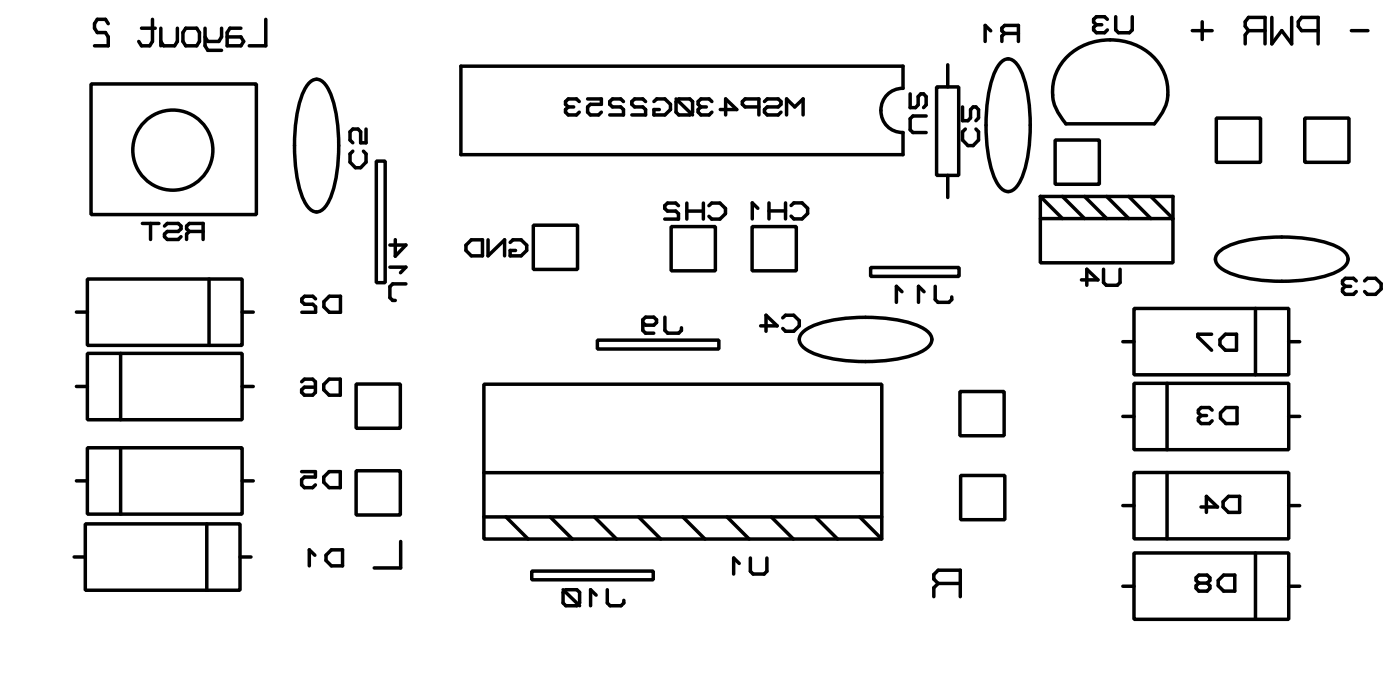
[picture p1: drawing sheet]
<svg xmlns="http://www.w3.org/2000/svg" width="80mm" height="39mm" viewBox="0 0 80 39" stroke-linecap="round" stroke-linejoin="round" font-family="sans-serif">
<g fill="none" stroke="#000" stroke-width=".2">
<path d="M4.4 17.9h.6M5 16h8.9v3.8h-8.9zM5.2 4.8h9.5v7.5h-9.5zM6.2 1.4l-.1-.3h-.5l-.2 .3v.2l.2 .3h.5l.1 .2v.5h-.8M8.1 1.6h.8M8.2 12.8h.9M8.6 12.8v.9M8.8 1.1v1.3l-.2 .2h-.5l-.1-.2M9.2 1.6v1M9.4 13l.2-.2h.6l.2 .2v.1l-.2 .2h-.6l-.2 .1v.2l.2 .1h.6l.2-.1M10.2 1.6v.8l-.2 .2h-.6l-.2-.2M10.7 1.6h.6l.2 .3v.5l-.2 .2h-.6l-.2-.2v-.5z"/>
<path d="M10.9 13.3l-.2-.2v-.1l.2-.2h.8v.9M10.9 13.3l-.2 .1v.3M10.9 13.3h.8M11.8 1.6v1l.1 .3h.8M12 16v3.8M12.7 1.6v.5l-.1 .3h-.7l-.1-.3M13.8 1.6h-.6l-.2 .3v.7h.8l.2-.2-.2-.3h-.8M13.9 17.9h.6M15.3 1.1v1.5h-1M17.9 4.6l.3-.1a1.58 1.58 0 0 1 1 1.5 8.9 8.9 0 0 1-.4 5.8l-.3 .3-.3 .1a1.56 1.56 0 0 1-1-1.4 9 9 0 0 1 .4-5.9zM18.1 17.2l-.1-.2h-.5l-.2 .2v.1l.2 .2h.5l.1 .1v.3h-.8M18.6 17.3l.3-.3h.7v.9h-.7l-.3-.3z"/>
<path d="M20.3 8.7l-.2 .1v.5l.3 .3h.3l.3-.3v-.5l-.1-.1M21 7.4v.8h-.3v-.6l-.1-.2h-.3l-.2 .2v.4l.2 .2M21.6 9.2h.5v7h-.5zM22.4 15.3h.9l-.3 .4M22.7 13.8v.9l.6-.6h-.9M23.3 16.3h-.7l-.2 .2v.6l.2 .1h.1M26.5 3.8h25.4v1.3a1.27 1.27 0 0 0-1.3 1.2 1.27 1.27 0 0 0 1.3 1.3v1.3h-25.4zM26.8 14.1l.3-.3h.6v.9h-.6l-.3-.3zM28 13.8v.9l1-.9v.9M29.3 13.9l.2-.1h.4l.4 .3v.3l-.4 .3h-.6v-.3h.3M30.6 12.9h2.6v2.6h-2.6zM32.6 6.1l-.1 .2v.1l.1 .2h.5l.2-.2"/>
<path d="M32.6 6.1h.4M33.3 5.8l-.2-.1h-.5l-.1 .1v.2l.1 .1M33.8 5.7h.7v.3h-.6l-.1 .1v.3l.1 .2h.5l.1-.2M34.3 19.5h7v.5h-7zM35.8 5.8l-.1-.1h-.5l-.2 .1v.2l.2 .1h.5l.1 .2v.3h-.8M36.9 18.5l.2 .2h.5l.1-.2v-.1l-.1-.2h-.5l-.2 .2v.6l.2 .1h.5M37.1 5.8l-.2-.1h-.4l-.2 .1v.2l.2 .1h.4l.2 .2v.3h-.8M37.6 5.8l.1-.1h.5l.3 .3v.3l-.3 .3h-.6v-.3h.3M38.2 18.2v.8l.2 .1h.6l.1-.1v-.2M38.6 13h2.5v2.5h-2.5zM38.8 5.8l.2-.1h.6l.2 .1v.6l-.2 .2h-.6l-.2-.2zM38.8 5.7l1 .9"/>
<path d="M39 11.8l-.2-.1h-.5l-.1 .1v.2l.1 .1h.5l.2 .2v.3h-.8M39.5 12.1h.9M39.5 11.7v.9M40.3 6.1l-.2 .2v.1l.2 .2h.4l.2-.2M40.3 6.1h.3M40.4 11.7v.9M40.7 11.8l.2-.1h.5l.3 .3v.3l-.3 .3h-.5l-.2-.2M40.9 5.8l-.2-.1h-.4l-.2 .1v.2l.2 .1M41.4 6.3h.9l-.6-.6v.9M43.2 13h2.5v2.5h-2.5zM43.5 12l-.3-.4v1M43.6 6.1h-.8l-.2-.1v-.2l.2-.1h.8v.9"/>
<path d="M43.7 18.7h.9l-.6-.6v.9M43.9 5.8l.2-.1h.6l.2 .1v.2l-.2 .1h-.6l-.2 .2v.1l.2 .2h.6l.2-.2M44.2 11.6v1M44.2 12.1h.9M45 18.2l.1-.1h.5l.3 .3v.3l-.3 .3h-.5l-.1-.1M45.1 11.6v1M45.2 6.6v-.9l.5 .4 .4-.4v.9M45.4 11.8l.2-.2h.5l.3 .4v.3l-.3 .3h-.5l-.2-.2M46 19.2a3.2 3.2 0 0 1 2-.9 8.9 8.9 0 0 1 5.2 .6l.2 .3 .1 .3a1.56 1.56 0 0 1-1.4 1 9 9 0 0 1-5.8-.4l-.3-.3-.1-.3zM50 15.4h5.1v.5h-5.1zM51.8 16.7l-.3-.3v1M52.3 5.4v.8h.3l.1-.2v-.5l.2-.1h.2l.1 .1v.5l-.1 .2"/>
<path d="M53.1 16.7l-.3-.3v1M53.2 6.7h-.8l-.1 .1v.6l.1 .2h.8M53.7 16.4v.8l.2 .2h.6l.2-.2v-.2M53.8 5h1.3v5.1h-1.3zM54.4 3.7v1.3M54.4 10.1v1.2M55.3 6.1v.8h.3l.2-.1v-.5l.1-.2h.2l.1 .2v.5l-.1 .1M55.5 7.4l-.2 .2v.4l.3 .4h.3l.3-.4v-.4l-.1-.2M56.9 1.8l-.3-.3v.9M57.6 3.5l.3-.1a1.58 1.58 0 0 1 1 1.4 8.9 8.9 0 0 1-.4 5.8l-.3 .3-.3 .1a1.57 1.57 0 0 1-1-1.4 9 9 0 0 1 .5-5.8zM57.7 1.9l-.1-.1v-.2l.1-.1h.8v.9M57.7 1.9l-.1 .2v.3"/>
<path d="M57.7 1.9h.8M59.8 12.5h7.6v2.6h-7.6zM59.8 11.3h7.6v1.2l-1.3-1.2M59.8 11.3v1.2M59.8 11.3l1.2 1.2M60.6 8h2.6v2.6h-2.6zM61 11.3l1.3 1.2M61.4 3.2a3.5 3.5 0 0 1 5.5 1 2.58 2.58 0 0 1-.6 2.9h-5.1a2.68 2.68 0 0 1 .2-3.9zM62.1 16.1h1l-.7-.6v.9M62.3 11.3l1.3 1.2M63 1.4l-.2 .2v.1l.2 .2h.5l.1-.2M63 1.4h.3"/>
<path d="M63.4 15.5v.7l.2 .2h.6l.1-.2v-.7M63.6 11.3l1.2 1.2M63.6 1.1l-.1-.1h-.5l-.2 .1v.2l.2 .1M64.1 1v.7l.2 .2h.6l.1-.2v-.7M64.5 19.6h.6M64.8 11.3l1.3 1.2M65.1 17.7h8.9v3.8h-8.9zM68.5 1.8h1.1M69.1 1.2v1.1M69.6 19.2h-.8v.1l.8 .8M69.9 6.8h2.5v2.5h-2.5zM69.9 14.6a3.3 3.3 0 0 1 2.1-.9 8.8 8.8 0 0 1 5.1 .6l.3 .3v.3a1.56 1.56 0 0 1-1.4 1 9 9 0 0 1-5.8-.5l-.3-.2-.1-.3z"/>
<path d="M70.1 19.5l.3-.3h.6v.9h-.6l-.3-.3zM71.7 1.8h1M71.7 1.8l-.2-.3v-.3l.2-.2h1v1.5M71.7 1.8l-.2 .2v.5M72.1 17.7v3.8M73.1 1v1.5l.5-.7 .6 .7v-1.5M74 19.6h.7M75 6.8h2.5v2.5h-2.5zM75.7 1.8h-.9l-.2-.3v-.3l.2-.2h.9v1.5M77.3 16.4l-.2 .2v.1l.2 .2h.5l.1-.2M77.3 16.4h.3M77.6 1.8h1"/>
<path d="M77.9 16.1l-.1-.1h-.5l-.2 .1v.2l.2 .1M78.4 16.1l.2-.1h.4l.3 .3v.3l-.3 .3h-.4l-.2-.2M4.3 32h.6M4.4 27.6h.6M4.4 22.2h.6M4.9 30.1h8.9v3.8h-8.9zM5 25.7h8.9v3.8h-8.9zM5 20.3h8.9v3.8h-8.9zM6.9 20.3v3.8M6.9 25.7v3.8M11.9 30.1v3.8M13.8 32h.6"/>
<path d="M13.9 27.6h.6M13.9 22.2h.6M17.3 21.9l.2-.1h.5l.1 .1v.6l-.1 .2h-.5l-.2-.2v-.1l.2-.2h.6M17.3 27.1h.8v.3h-.6l-.2 .1v.3l.2 .2h.5l.1-.2M18.1 31.9l-.3-.3v.9M18.7 31.9l.3-.3h.7v.9h-.7l-.3-.3zM18.9 21.8h.6v.9h-.6l-.3-.3v-.3zM18.9 27.1h.6v.9h-.6l-.3-.3v-.3zM20.5 22h2.5v2.6h-2.5zM20.5 27h2.5v2.6h-2.5zM23 31.1v1.5h-1.5M27.8 22.1h22.9v8.8h-22.9z"/>
<path d="M27.8 27.1h22.9M27.8 29.7h22.9M29.1 29.7l1.2 1.2M30.5 32.8h7v.5h-7zM31.6 29.7l1.3 1.2M32.3 34l.2-.1h.6l.2 .1v.6l-.2 .2h-.6l-.2-.2zM32.3 33.9l1 .9M34.1 29.7l1.3 1.2M34.2 34.2l-.3-.3v.9M34.9 33.9v.7l.1 .2h.7l.1-.2v-.1M36.7 29.7l1.3 1.2M39.2 29.7l1.3 1.2"/>
<path d="M41.8 29.7l1.2 1.2M42.5 32.3l-.4-.3v1M43.1 32v.8l.2 .2h.6l.2-.2v-.8M44.3 29.7l1.3 1.2M46.8 29.7l1.3 1.2M49.4 29.7l1.3 1.2M53.9 33.5l-.3-.3v-.2l.3-.3h1.3v1.6M53.9 33.5l-.3 .2v.6M53.9 33.5h1.3M55.1 22.5h2.6v2.5h-2.6zM55.2 27.3h2.5v2.5h-2.5zM64.5 29h.6"/>
<path d="M64.5 33.7h.6M64.5 23.9h.6M65.1 27.1h8.9v3.8h-8.9zM65.1 31.7h8.9v3.9h-8.9zM65.1 22h8.9v3.8h-8.9zM67 22v3.8M67 27.1v3.8M68.9 33.5l-.2 .1v.2l.2 .1h.4l.2-.1v-.2l-.2-.1M68.9 33.5l-.2-.2v-.1l.2-.2h.4l.2 .2v.1l-.2 .2M68.9 33.5h.4M69 29.1h.9l-.6-.6v.9M69 23.9l-.2 .1v.2l.2 .1h.5l.1-.1"/>
<path d="M69 23.9h.3M69.6 23.5l-.1-.1h-.5l-.2 .1v.2l.2 .2M70 33.3l.3-.3h.6v.9h-.6l-.3-.3zM70.1 23.7l.3-.3h.7v.9h-.7l-.3-.3zM70.3 28.8l.3-.3h.6v.9h-.6l-.3-.3zM72.1 31.7v3.9M74 29h.7M74 33.7h.7M74 23.9h.7"/>
<circle cx="9.9" cy="8.6" r="2.3"/>
</g>
</svg>
